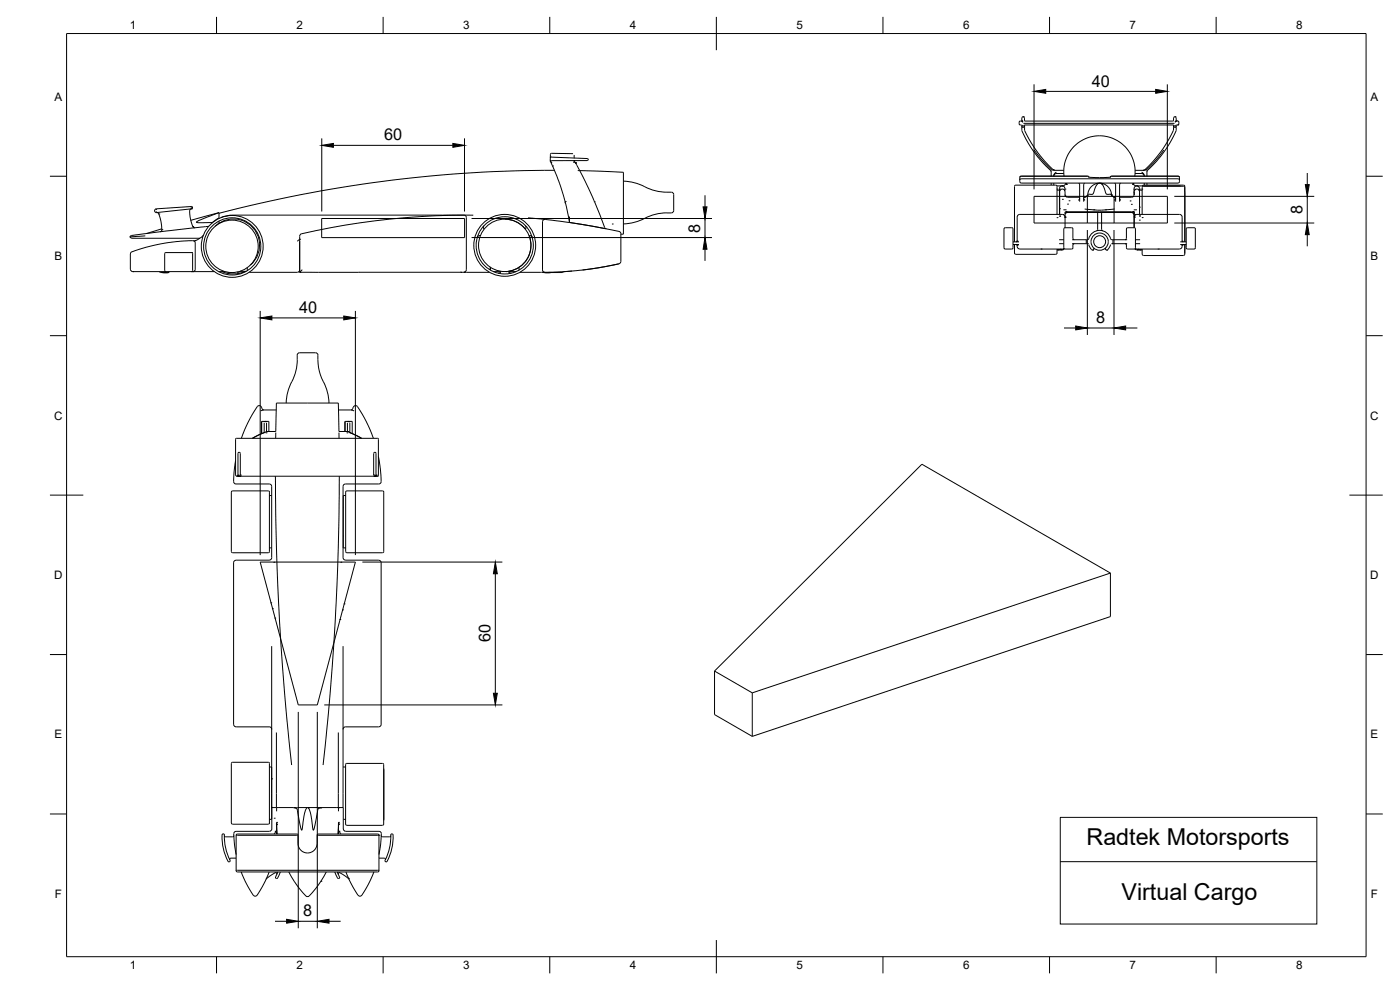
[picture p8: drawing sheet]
<svg xmlns="http://www.w3.org/2000/svg" width="420mm" height="297mm" viewBox="0 0 420 297" stroke-linecap="round" stroke-linejoin="round" font-family="sans-serif">
<defs><g id="words">
<g font-size="7">
<text x="326.1" y="253.6">Radtek Motorsports</text>
<text x="336.6" y="270">Virtual Cargo</text>
</g>
<g font-size="4.9">
<text x="327.7" y="26">40</text>
<text x="115.3" y="42.1">60</text>
<text x="390.9" y="64.3" transform="rotate(-90 390.9 64.3)">8</text>
<text x="210.1" y="69.8" transform="rotate(-90 210.1 69.8)">8</text>
<text x="89.7" y="93.9">40</text>
<text x="329" y="97">8</text>
<text x="147.2" y="192.8" transform="rotate(-90 147.2 192.8)">60</text>
<text x="91" y="275">8</text>
</g>
<g font-size="3.5">
<text x="39" y="8.8">1</text>
<text x="89" y="8.8">2</text>
<text x="139" y="8.8">3</text>
<text x="189" y="8.8">4</text>
<text x="239" y="8.8">5</text>
<text x="289" y="8.8">6</text>
<text x="339" y="8.8">7</text>
<text x="389" y="8.8">8</text>
<text x="16.3" y="30.2">A</text>
<text x="411.3" y="30.2">A</text>
<text x="16.3" y="78">B</text>
<text x="411.3" y="78">B</text>
<text x="16.2" y="125.9">C</text>
<text x="411.2" y="125.9">C</text>
<text x="16.2" y="173.7">D</text>
<text x="411.2" y="173.7">D</text>
<text x="16.3" y="221.6">E</text>
<text x="411.3" y="221.6">E</text>
<text x="16.4" y="269.4">F</text>
<text x="411.4" y="269.4">F</text>
<text x="39" y="290.8">1</text>
<text x="89" y="290.8">2</text>
<text x="139" y="290.8">3</text>
<text x="189" y="290.8">4</text>
<text x="239" y="290.8">5</text>
<text x="289" y="290.8">6</text>
<text x="339" y="290.8">7</text>
<text x="389" y="290.8">8</text>
</g>
</g></defs>
<!-- layer: Visible -->
<g fill="none" stroke="#000" stroke-width=".3">
<path d="M306.5 36.3l-.5 .1-.1 .7 .1 .3 .5 .1M306.6 37.5l.1 .1M306.6 36.2h.1M306.6 36.2l-.1 .1M306.7 36.2l.3 .4-.5-.3M306.7 36.2h-.1M306.7 37.6v.5M306.7 37.5l.2 .2M306.9 37.7h.1M307.1 35l-.4 .3v.9M307.1 35l.3 .4M307.1 35h.1"/>
<path d="M307.1 37h45.4M307.4 37.5l-.5 .2M307.4 35.4h.1M307.5 38.1h-.8v1a36.2 36.2 0 0 0 8.7 12.3v.2M307.5 36.1l.1 .2h44.4l.2-.2M307.5 35.4v.8M307.5 38.9a36.5 36.5 0 0 0 8.5 12M307.6 37.5h44.5M307.6 37.5l-.1 1.5M352.1 37.5l.1 1.5M352.2 38.1h.8M352.2 38.9a36.5 36.5 0 0 1-8.6 12"/>
<path d="M352.2 37.5l.2 .2M352.4 37.7h.1M352.5 37.7h.2M352.6 35l-.4 .3v.9M352.6 35l.4 .4v.8M352.6 35h.1M352.7 37.7h.1M353 37.5l-.3 .2M353 36.2l-.4 .4 .5-.3M353 38.1a9.7 9.7 0 0 1-2.1 5.1l-2.6 3.8-3.8 4-.3 .6M353 36.2h.1M353 36.2l.1 .1"/>
<path d="M353.1 36.3l.6 .2 .1 .7M353.4 37.5h-.4v.6M353.4 37.5h.1M353.8 37.1l-.4 .4M165.1 47.9v.5M165.1 48.4l.2 .4M165.2 48.4h.1M165.2 47.5l-.1 .4M165.3 48.2l-.1 .2M165.3 48.8h.4M165.3 48.8l.5 .8M165.5 47l-.3 .5"/>
<path d="M165.5 47.1l-.3 .4M165.5 47.1h.1M165.5 47.1l10.7 .4 .3 .4-.3 .3h-10.7l-.4-.3M165.8 49.7v.1M165.8 49.6v.1M165.8 49.8l2.1 5.1 1.7 5.6M165.8 49.8h.1M166.4 51.1a395.4 395.4 0 0 0-100.7 12.9M172 46.1l-6.5-.1-.3 .3v1.2M172.3 48.4v.5v-.5M172.3 48.3h.1M172.3 48.3l.2-.1 .2 .7"/>
<path d="M172.3 46.5l.1 .9M172.6 48.9h.1M172.7 48.9l4.5 8.9 4.4 10.8M172.7 48.9h.1M173.5 51.2h.1M174 51.2l13.1 .5v18.6h-.8M187.1 54.3a17.7 17.7 0 0 1 8 2.4l2.5 .7 2.5 .3M200.1 57.7h1.4a1.47 1.47 0 0 1 .7 1.9v2.7a1.24 1.24 0 0 1-.7 1.6M306 54l.1 .7 .4 .2M306 54l.5-.4h47.1l.4 .4M306 53.3v.7M306.5 54.9h47.1"/>
<path d="M306.5 52.9l-.4 .4M310.3 58.9h40.1v8h-40.1zM310.4 45a35.7 35.7 0 0 0 5.3 6.1l.1 .2M315.5 51.5v1.4M315.5 54.9v.6M316 50.9l.6 .2M316 50.9h.1M316.1 51l.4 .1M316.3 54.9v.6M316.5 51.1h2.8M317 51.6l-.6 .7-.1 .6a.8 .8 0 0 1 .7-.8M317 52.1h.1"/>
<path d="M317 52.1h2.3M317.2 55.8h1.9M317.2 57.1h.8v7.2M317.2 56.7h.1M318 56.7h.1M318 57.9v5.1M318 57.7v6.6M318.1 57.5l-.1 .4M318.1 57.4a.8 .8 0 0 1 .9-.7 .8 .8 0 0 1 .6 .9v.9M318.4 55.8v.1M318.7 55.8h.1M318.8 55.8h-.1"/>
<path d="M318.8 59.8h.1M319.3 52.9a10.7 10.7 0 0 1 10.7-12.2 10.7 10.7 0 0 1 10.6 12.2M319.6 57.3a.92 .92 0 0 0-.3-1.3 .92 .92 0 0 0-1.3 .2v1.7M319.6 58.8h.1M319.6 56.7h.1M319.6 58.4l.2 .4 .5 .4h3.7M319.8 55l-.2 .5-.8 .3M319.9 55.1h.1M320 55.3h.1M323.7 54.9l.3 .6v5M324 59.5l-.4 .6M325.2 59.5l.4 .6"/>
<path d="M325.2 59.2h.1M325.5 54.9l-.3 .6v5M326.3 58.7h.1M326.3 58.9v8M326.4 58.5l-.5 .5-.6 .2M326.4 52.9l.3 .1M326.4 52.9h-19.9l-.5 .4M326.6 57.6l-.2 .9M326.6 53.1l2.2 .2 4.6-.2M326.7 53l.1 .2M329.4 55.2h.1M330 54.9a3.6 3.6 0 0 0-1.8 3l-.3 .4h-.5a.84 .84 0 0 0-1.2 .6l-.9 .3"/>
<path d="M330 54.9a3.7 3.7 0 0 0-3.4 2.7M330 54.9a3.9 3.9 0 0 1 3.7 3.7l.5 .4 .5 .2M330 54.9a1.66 1.66 0 0 1 1.3 1.3l.7 2 .7 .1a.86 .86 0 0 1 1.2 .6l.8 .3M330.7 55.3h.1M333.2 53.2l.4-.3h20l.4 .4M333.5 58.4h.1M333.6 52.9l-.4 .2M334.3 58.9v8M334.5 54.9l.3 .6v5M334.7 59.2h.1M334.8 59.5l-.4 .6M336 59.5l.4 .6"/>
<path d="M336.3 54.9l-.3 .6v5M339.9 55.3h.1M340 55.1h.1M340 54.9l.5 .7 .6 .2M340.1 54.9v.1M340.3 56.7h.1M340.3 57.9v.8l-.5 .4-3.8 .1M340.4 57.7v.8M340.4 57.5l-.1 .4M340.4 57.4a.79 .79 0 0 1 .9-.7 .79 .79 0 0 1 .7 .9v6.7M340.7 51.1h2.4M340.7 52.1h1.9"/>
<path d="M340.8 55.8l13.5 .1M341.2 55.8h.1M341.5 55.8v.1M341.9 56.6v.7M341.9 57.1h.9M341.9 56.6a.87 .87 0 0 0-1.1-.7 .87 .87 0 0 0-.5 1.3v.7M341.9 56.7h.1M342.6 52.1h.1M342.6 51.6l.6 .5 .2 .6M342.6 52.1a.8 .8 0 0 1 .8 .8v-.2M342.7 56.7h.1M342.9 55.8l.3-.3h12a1.24 1.24 0 0 1 .4 1.7v.5"/>
<path d="M343.1 51.1h.1M343.4 54.9v.6M343.6 51l-.5 .1M343.6 50.9h.1M343.6 50.9l-.5 .2M344.2 54.9v.6M344.2 51.5v1.4M349.3 45a35.3 35.3 0 0 1-5.3 6l-.2 .3M353.6 52.9l.4 .4M354 54l-.1 .7-.3 .2M354 53.3v.7M355.5 57.6l.1 15"/>
<path d="M39 71.1h.2M39.1 76.2v4.6M39.1 76.2l.1-.3a26.7 26.7 0 0 1 7.9-2.5 47.7 47.7 0 0 1 11.1-1.1l.4 .6v7.9l-.2 .5-.5 .2M39.2 71.1h.1M43.6 70.8l-4.4 .3M46.9 62.7v.3M46.9 62.6a.58 .58 0 0 0-.5 .7 .58 .58 0 0 0 .6 .5M47 63.4v.4M47 63.8l.7 .4M47.7 64.2h.1M47.7 64.2l.6 2.3 .3 2.4M48.6 68.7l-4.6 1.3"/>
<path d="M48.6 68.9h.1M48.6 68.9l-.2 .4-.4 .2M49.4 76.1v5l.4 .4M57.4 62v.7M57.4 62l-10.5 .7M57.4 61.9l.4 .4-.3 .3M57.4 62.7h.1M57.4 62.7l-10.4 1.1M57.5 75.8h.1M57.5 75.8h-7.7l-.4 .3M57.5 62.7l-.5 .4a10.6 10.6 0 0 0 .9 4.9M57.5 75.8l.3 .3"/>
<path d="M57.8 76.1v5.1M57.8 68h.1M57.8 68l.7 .3M58.1 72.2h.4M58.5 72.2h.1M61 70.6l-1.1 1-1.4 .6M62.6 67.9l-19.6 2.3-3.5 .4-.5 .5 .6 .4h20.4M64.6 67.9a7.9 7.9 0 0 1 11.3 .4 7.9 7.9 0 0 1-.8 11.3M65.7 63.8v1.7M65.7 63.8l-6 2.4-.8 .5 .6 .1h4.3M65.7 63.8l-8.5 2.3M65.7 66.3v.7"/>
<path d="M65.7 65.4l-2.2 1.6M89.9 71.8l-.7 .6M89.9 71.8v.6M89.9 71.8h.1M89.9 72.4v9.3M89.9 72.3v.1M90.6 70.1a214.3 214.3 0 0 1 49-5.5l.4 .7v15.6a.79 .79 0 0 1-.8 .8M90.6 70.1l-.6 .5-.1 1.2M96.5 65.6h42.9v5.7h-42.9zM142 64.6l-72.1-.1-1.8 .2-1.8 .6M144.2 70.7l-.6 .1-.3 .4M145.2 67.7l-.1 .5 .2 .6"/>
<path d="M151.5 65.8a7.8 7.8 0 0 1 6.2 3l.2-.6-.2-.5M156.5 63.8h.1M157.6 65.3h.1M158 69.3h.1M158.5 65.3l13.9 1.7 13.6 2.5 .3 .6v8.4l-.6 .7M158.8 70.7l.6 .1 .3 .4M158.8 70.7a7.9 7.9 0 0 1-6.2 10.7v.1M163.6 65.8l-.6 .2-.2 .5v14.5l.2 .5 .5 .2M169.6 60.5l.1 .5M169.6 60.5l1.3 6.3M169.6 60.5h.1M170.9 66.7l10.7 1.9"/>
<path d="M170.9 66.7v.1M170.9 65v1.7M178.3 60.6h.1M181.6 68.6h.1M183.7 67.2h.1M185.7 79.2l-10.8 1.8M185.7 79.2l-5.7 1.1-5.5 .8-5.8 .4-5.2 .2M200.1 63.9h1.4M200.1 63.9a16.8 16.8 0 0 0-8.1 2.3l-2.4 .7-2.5 .3M301.7 68.3h1.9M301.7 68.3l-.4 .4v5.6a1.05 1.05 0 0 0 1.4 .4h1.1l.2-.3v-5.7M303.6 68.3l.4 .4"/>
<path d="M304 73.4h1.8M304 72.6h1.8M304.5 73.4v1.5a1.13 1.13 0 0 0 .3 1.4h12.1a1.22 1.22 0 0 0 .3-1.6M304.9 73.4l.4 .3M305.3 73.6a1.41 1.41 0 0 0 2 1.1h5.1M305.3 72.4h.1M305.3 73.6h.1M305.3 72.3l-.4 .3M312.4 74.7h.1M317.2 64.3v-7.3a1.19 1.19 0 0 0-.3-1.5h-12.1a1.13 1.13 0 0 0-.3 1.5v15.6M317.2 65.3h.1M317.5 75h1.2h-1.5h.6"/>
<path d="M317.9 73.1h1.4M317.9 71.9h1.4M318 62.6h.1M318 64.9h.1M318 64.8h.1M318.2 74.7l.6 .2M318.8 75h.1M318.8 64.3l.3 .1M318.8 64.3h-12.7a.79 .79 0 0 0-.8 .8v7.3M319.1 64.4l.4 .3 .1 .4M319.1 64.4h.1zM319.2 63h.1"/>
<path d="M319.3 68.7v5.9l2.3 .1M319.3 74.5l-.5 .2h-6.4M319.4 74.6l-.6 .3M319.6 65.2h.1M319.6 63.6h.1M319.6 65.1v3.2h2M319.6 65.1h.1M319.6 63.7v1.4M319.6 64.3h.1M319.6 63.8l.3-.3h20.2l.3 .3M319.6 68.3l-.3 .4M319.7 63h.1"/>
<path d="M319.8 63.8h20.3l.2 .2M319.8 63.8h-.2M320 63.4h.1M320.4 61.2h.1M320.4 63.8l-.7 .5M320.8 60.2h.1M321.6 68.3l.4 .4v2.8l.4 .4M321.8 73.1h4.2M321.8 71.9h4.2M322.4 73.1l-.3 .2-.1 1.2-.4 .2M325.5 62.7l4 .4 5-.4M326 71.9v1.2"/>
<path d="M326 73.1h.3M326 71.9h.4M326.3 73.1h.1M326.6 72.8h.1M326.6 72.2h.1M326.7 73.4l.5 1 .7 .6M327.9 75h.1M328.2 74.4l.1 .4-.4 .2M328.2 74.4a2.59 2.59 0 0 1 0-3.7 2.59 2.59 0 0 1 3.7 0 2.59 2.59 0 0 1-.1 3.7M328.2 74.4a2.59 2.59 0 0 0 3.6 0M328.2 63h.1M329.4 63.8v5.1l-.3 .3"/>
<path d="M330.6 63.8v5.1M330.6 68.9l.3 .3M331.8 63h.1M331.9 74.4l-.1 .4 .3 .2M332.1 75h.1M333.3 73.4l-.4 1-.8 .6M333.4 72.2h.1M333.4 72.8h.1M333.7 73.1h.1M333.7 73.1h.3M333.7 71.9h.3M333.7 71.9h-.2a3.6 3.6 0 0 0-3.5-2.8 3.6 3.6 0 0 0-3.5 2.8h-.1"/>
<path d="M334 73.1h4.3M334 71.9h4.3M334 71.9v1.2M338.4 68.3l-.3 .4v2.8l-.4 .4M339.2 60.3h.1M339.5 61.3h.1M339.5 63.8l.6 .2 .2 .5M340.1 63.4h.1M340.2 63.5h.1M340.3 63.6v4.7M340.4 63h.1M340.4 68.3l.4 .4"/>
<path d="M340.4 65.1v3.2h-2M340.4 65.1h.1M340.4 63.7v1.4M340.5 74.7l.6 .2M340.7 74.5l.5 .2M340.8 68.7v5.7l-.2 .3h-1.2a1.05 1.05 0 0 1-1.3-.4l-.1-1-.3-.2M340.8 73.1h1.4M340.8 71.9h1.4M340.8 63h.1M341.1 75h1.3M341.2 74.7h6.4M341.2 64.3h12.8a.79 .79 0 0 1 .8 .8v7.3"/>
<path d="M341.2 64.3l-.6 .3-.2 .5M341.2 75h1.6h-.7M341.7 74.7l-.5 .2M341.9 62.2h.1M341.9 64.8h.1M341.9 66h.1M342 64.8h.1M342.8 64.3v-7a1.1 1.1 0 0 1 .4-1.4h12a1.14 1.14 0 0 1 .4 1.5v15.2M342.8 74.7v1.6M342.8 65.3h.1M342.8 76.3l.4 .4h12l.4-.4M347.6 74.7h.1"/>
<path d="M354.2 73.4h1.8M354.2 72.6h1.8M354.7 72.3l.4 .3M354.8 73.6a1.43 1.43 0 0 1-2.1 1.1h-5.1M354.8 73.6h.1M354.8 72.4h.1M355.1 73.4l-.4 .3M355.6 73.4v2.9M355.6 73.4v2.6M356 68.7v5.7l.4 .3h.9a1.11 1.11 0 0 0 1.5-.4M356.4 68.3h2M356.4 68.3l-.4 .4"/>
<path d="M358.4 68.3l.4 .4M358.7 68.7v5.6M39.1 80.8l.2 .5 .5 .2M39.8 81.5h.1M39.8 81.5h10M47.9 81.5l.3 .3h2.2M48.7 81.8l1.7 .1M49.8 81.5h7.7M50.4 81.8l.3-.3-.3 .3M57.5 81.5h.1M57.5 81.5h6.8M57.8 81.1l-.3 .4"/>
<path d="M57.9 81.5h.1M67.2 81.4l-1.6 .1M67.2 81.4h.1M68.7 81.7l-.7 .2M71.3 81.6l.7 .3M72 81.4h1.9M73.6 81.4a8.6 8.6 0 0 1-7 .1M74.2 80.3v.9M74.8 81.7h14.4M89.9 81.7h18.1M89.9 81.7h.1M90 81l-.2 .5-.6 .2"/>
<path d="M90.7 80.9l-.8 .8M108 81.7h30.2M138.1 81.7h1M138.2 81.7h.5M139.2 81.7h.1M139.2 81.7h7.7M147.1 80.2v.8M147.2 80.2v.9M148 81.5h2.3M150.3 81.5l-.3 .4h-.5M150.4 81.4l-.1 .1M151.9 81.5h.1"/>
<path d="M152.6 81.5h2.3M152.6 81.5l.4 .4h.5M155.7 81.1h.1M155.8 80.2v.9M162.6 81.4h.1M163.4 81.8h.2M163.5 81.7h-7.4M165.3 81.8l-1.7 .1M169.1 81.5l-.4 .3-6-.1M171.7 81.3l-2.6 .2M95.4 106.6l.1 2.4 .3 2.3 1.2 3.2M95.4 106.5a1.51 1.51 0 0 0-1.9-.7h-2.7a1.24 1.24 0 0 0-1.6 .7 16.3 16.3 0 0 1-2.3 9.5l-.7 2.4-.3 2.5"/>
<path d="M97.1 114.5a14.7 14.7 0 0 1 1.6 6.4M70.7 138.2l-.6 6.3M71.4 136.1l.4-.4 .3 .4M71.4 136.1v6.4M72.1 136.1v6.4M78.5 126.6h.1M78.5 126.5v3.6M79.2 123l-.4-.2-.5-.9-.7-.2a27.3 27.3 0 0 0-4.7 8.5l-.5 1.3M79.3 126.9v2.9M79.3 129.8h.1M79.3 129.8l-3.6 1.7M79.5 126.4l-.4 .2"/>
<path d="M79.6 126.5h.1M79.6 129.6l-3.8 1.9M79.7 126.4l.4 .2M79.8 129.5h.1M80 126.9v2.5M80 129.4l.1 .1M80.1 129.5h2.7l.2-8.6h18.5l.2 8.6h2.5M80.1 129.5h.1M80.2 129.8l-.4 .1M80.7 129.5v-3.1h-2.2v3.7M82.8 129.8l-.1 1.7M82.9 123h-3.8l-.9 .3"/>
<path d="M101.6 123h3.8l.9 .3M101.7 129.8v1.7M103.5 126.5h.1M103.5 126.6h.1M103.6 129.5v-3.1h2.1v3.7M104 129.8l.5 .1M104.2 129.5h.1M104.3 126.9v2.5M104.3 129.4l-.1 .1M104.4 129.5h.1M104.5 126.4l-.4 .2M104.6 129.6l3.8 1.9"/>
<path d="M104.6 126.5h.1M104.7 126.4l.4 .2M104.9 129.8h.1M104.9 129.8l3.6 1.7M105 126.9v2.9M106 122.1l-.3 .7-.4 .2M106.1 122.1l.3-.3 .5-.1a32 32 0 0 1 5.2 9.8M112.1 136.1v6.4M112.2 136.1l.3-.4 .4 .4M112.8 136.1v6.4M113.6 137l.4 2.8a12.3 12.3 0 0 1 .2 5.2l-.5 .2h-10l-.6 .3-.1 21.8a.79 .79 0 0 0 .7 .8h9.9a.78 .78 0 0 1 .8 .8v48.4a.76 .76 0 0 1-.8 .8h-9.9M69.4 147.6v17.9"/>
<path d="M69.4 147.6l.4-.3h10.7a1.14 1.14 0 0 1 .4 1.4v15.7a1.1 1.1 0 0 1-.4 1.4h-10.7l-.4-.3M70.1 144.5l.2 .5 .5 .2h10l.6 .3 .1 21.8a.76 .76 0 0 1-.7 .8h-9.9a.78 .78 0 0 0-.8 .8v48.4a.79 .79 0 0 0 .8 .8h9.9M70.7 142.5l.1-11h42.5l.3 .3v10.7M70.7 142.5l.4 .4M71.1 142.9h.1M71.1 142.9h42.1M71.3 142.5l.4 .4M71.4 142.5h.1M71.4 142.5l.3 .4M71.5 142.8h.1M71.7 142.9h.1M71.8 142.9h.1"/>
<path d="M71.9 142.9h.1M72.1 142.8h.1M72.1 142.5h.1M80.9 148.7h.6M82.7 142.9a777.7 777.7 0 0 0 4.8 86.6M101.8 142.9a776.9 776.9 0 0 1-4.8 86.6M103 152.3h.1M103.7 148.7h-.7v15.7h.7M103.8 147.5l.3-.2h10.7a1.1 1.1 0 0 1 .4 1.4v15.7a1.1 1.1 0 0 1-.4 1.4h-10.7a1.07 1.07 0 0 1-.4-1.4zM112.1 142.5h.1M112.2 142.8h.1M112.4 142.9h.1"/>
<path d="M112.5 142.9h.1M112.6 142.9h.1M112.8 142.8h.1M112.8 142.5h.1M112.8 142.5l-.3 .4M113 142.5l-.5 .4M113.2 142.9h.1M113.6 142.5l-.4 .4M78.1 168.6h28.6l-11.5 42.9h-5.7zM80.9 164.4h.6M82.2 168.7h.1M102.3 168.7h.1"/>
<path d="M103 160.8h.1M333.2 171.9v13.1l-107.4 35.9M333.2 171.9l-107.4 36M333.2 171.9l-56.5-32.6-62.3 62M81.3 180.9h.1M81.5 193.9v48.5M81.7 182.6h.1M82.5 185.4h.1M102 185.9h.1M102.8 183h.1M103 193.9v48.4M103.3 181.2h.1"/>
<path d="M80.8 218.1a.79 .79 0 0 1 .8 .8M83 219.8v22.5M101.5 219.8v22.6M103.7 218.1a.79 .79 0 0 0-.7 .8M214.4 201.3v13.1l11.4 6.5M214.4 201.3l11.4 6.6M225.8 207.9v13M69.4 229.1v17.8M69.4 229.1l.4-.4h10.7a1.15 1.15 0 0 1 .4 1.4v15.8a1.1 1.1 0 0 1-.4 1.4h-10.7l-.4-.4M80.9 230.1h.6v15.7h-.6M81.5 233.7h.1M103 230.1h.7"/>
<path d="M115.1 230.7v15.4M66.9 250.2h.1M66.9 250.2l-.1 .1a13.2 13.2 0 0 0 1.8 8.3l.5-.4a16.3 16.3 0 0 1-1.8-7.6M66.9 250.2l.5 .4M67.3 250.7l.4 .4M67.7 251.1h2.1M69.3 257.5h1.6M69.3 257.5l-.3 .1v.4M70.2 250.7l-.4 .4M70.9 250.6h18.4M70.9 250.6v10.5M80.9 249.4h-10l-.5 .2a10.9 10.9 0 0 0 .2 5.3l.3 1.5"/>
<path d="M81.5 242.4h.1M81.5 242.3h.1M81.6 242.4v6.3l-.2 .5-.5 .2M81.6 242.3h1.4M82.3 245.5h.1M82.9 247.2h.1M82.9 247.2l.1 .4M83 246.7h.1M83 246.7l.2 3.5M83 249.4h-.5l.2 .3-.4 .5M83 247.4v2M83 242.3v1.1"/>
<path d="M83 242.3h5.1M83 247.4h.1M83 247.4h-.1M83 249.4v.8M88.1 242.3h1M88.1 242.3a1.03 1.03 0 0 1 1.2 1.1l1.3 5.7 .2-1a11.3 11.3 0 0 1 1.4-5.8h.1M89.1 242.4h.1M89.1 250.2h-17.9l-.3 .4M89.1 250.2l.3 .3v2.6a2.87 2.87 0 0 0 2.9 2.8 2.87 2.87 0 0 0 2.9-2.8v-2.5M89.2 242.3h3.1M92.3 242.3h4.2M92.3 242.3a3.7 3.7 0 0 1 1.1 2.9l.7 3.9 1.2-5.7a1.01 1.01 0 0 1 1.2-1.1"/>
<path d="M92.5 242.4h.1M95.2 250.6h18.5M95.2 250.6l.3-.4h17.9l.3 .4M96.3 242.4h.1M96.5 242.3h5M101.5 242.4l.1 1M101.5 242.4h.1M101.6 246.7h.1M101.6 246.7l-.2 3.5M101.6 247.4v2M101.6 249.4h.5l-.2 .3 .4 .5M101.6 247.4h.1"/>
<path d="M101.6 249.4v.8M101.6 242.3h1.4v6.4l.2 .5 .5 .2M101.7 247.2h.1M101.7 247.2l-.1 .4M103 245.8h.7M103.7 249.4h10l.5 .2a17.8 17.8 0 0 1-.5 6.8M104.1 247.6h10.7M104.1 247.6a1.07 1.07 0 0 1-.4-1.4v-15.7a1.11 1.11 0 0 1 .4-1.4h10.7a1.1 1.1 0 0 1 .3 1.4v15.7a1.07 1.07 0 0 1-.3 1.4M113.7 250.6h.1M113.7 250.6v10.5M113.8 257.5h1.7l.1 .5M114.4 250.7l.4 .4"/>
<path d="M114.8 251.1h2.1M117.3 250.7l-.4 .4M118 250.5a14.3 14.3 0 0 1-2 8.1l-.5-.4a16.3 16.3 0 0 0 1.8-7.6M118 250.5a.36 .36 0 0 0-.4-.3 .36 .36 0 0 0-.3 .4M70.9 261.1l.3 .5h42.2l.3-.2v-.3M70.9 261.1h42.8M72.4 261.6l.8 1.9a19.8 19.8 0 0 0 3.2 5.3h.4a25.3 25.3 0 0 0 4-7.2M83.1 262.3a.36 .36 0 0 0-.1-.4 .36 .36 0 0 0-.4 0l-2.7 1.9M83.4 261.6l-.7 1.5M84.1 261.6a2.95 2.95 0 0 1-1.1 2l-.3-.5M86.7 261.6l1.6 2.8M88.3 264.4l3.5 4.4"/>
<path d="M88.3 264.4h.1M91.8 268.8v.1M91.8 268.8l.5 .2 .5-.2M96.3 264.4l-3.5 4.5M96.3 264.4h.1M97.9 261.6l-1.6 2.8M100.5 261.6a2.95 2.95 0 0 0 1.2 2l.2-.4-.7-1.6M101.5 262.3a.36 .36 0 0 1 .1-.4 .36 .36 0 0 1 .4 0l2.5 1.7M103.8 261.6a24.6 24.6 0 0 0 4 7.2h.5a3.2 3.2 0 0 0 1.3-1.9l2.6-5.3M104.5 263.6h.1M104.5 263.6l.2 .2"/>
<circle cx="69.6" cy="73.9" r="7.9"/>
<circle cx="69.7" cy="73.9" r="9.3"/>
<circle cx="69.7" cy="73.9" r="8.6"/>
<circle cx="151.5" cy="73.6" r="9.3"/>
<circle cx="151.5" cy="73.6" r="7.9"/>
<circle cx="151.5" cy="73.6" r="8.6"/>
<circle cx="330" cy="72.5" r="1.79"/>
</g>
<!-- layer: Border -->
<g fill="none" stroke="#000" stroke-width=".3">
<path d="M20 10.1h390v276.9h-390zM65 5.1v5M115 5.1v5M165 5.1v5M215 5.1v10M265 5.1v5M315 5.1v5M365 5.1v5M15 52.9h5M410 52.9h5M15 100.7h5M410 100.7h5"/>
<path d="M15 148.6h10M405 148.6h10M15 196.4h5M410 196.4h5M15 244.2h5M410 244.2h5M65 287v5M115 287v5M165 287v5M215 282.1v9.9M265 287v5M315 287v5"/>
<path d="M365 287v5"/>
</g>
<!-- layer: FD_Dimensions -->
<g fill="none" stroke="#000" stroke-width=".3">
<path d="M310.3 25.3v31.5M313.8 27.4h33M350.3 25.3v31.5M96.6 41.5v22M100.1 43.6h35.8M139.4 41.5v22M211.6 58.6v3.5M352.4 58.9h42M392.3 51.9v3.5M392.3 58.9v8M141.5 65.6h72.2M141.5 71.3h72.2"/>
<path d="M211.6 65.6v5.7M211.6 74.8v3.5M326.3 69v31.5M334.3 69v31.5M352.4 66.9h42M392.3 70.4v3.5M78.1 93.3v73.2M81.6 95.4h21.6M106.7 93.3v73.2M319.3 98.4h3.5M326.3 98.4h8M337.8 98.4h3.5"/>
<path d="M108.8 168.6h42M148.7 172.2v35.8M89.5 213.6v64.9M95.2 213.6v64.9M97.3 211.5h53.5M82.5 276.4h3.5M89.5 276.4h5.7M98.7 276.4h3.5"/>
</g>
<g fill="#000" stroke="#000" stroke-width=".3">
<path d="M310.3 27.4l3.5-.6v1.2zM346.8 26.8l3.5 .6-3.5 .6zM96.6 43.6l3.5-.6v1.2zM135.9 43l3.5 .6-3.5 .6zM391.8 55.4h1.1l-.6 3.5zM211 62.1h1.2l-.6 3.5zM211.6 71.3l.6 3.5h-1.2zM392.3 66.9l.6 3.5h-1.1zM78.1 95.4l3.5-.6v1.2zM103.2 94.8l3.5 .6-3.5 .6zM322.8 97.8l3.5 .6-3.5 .6zM334.3 98.4l3.5-.6v1.2z"/>
<path d="M148.7 168.6l.5 3.6h-1.1zM148.1 208h1.1l-.5 3.5zM86 275.8l3.5 .6-3.5 .6zM95.2 276.4l3.5-.6v1.2z"/>
</g>
<!-- layer: Sketch9(2)(1)(1) -->
<path d="M318.2 258.5h77M318.2 245.2h77v32h-77z" fill="none" stroke="#000" stroke-width=".3"/>
<use href="#words"/>
</svg>
